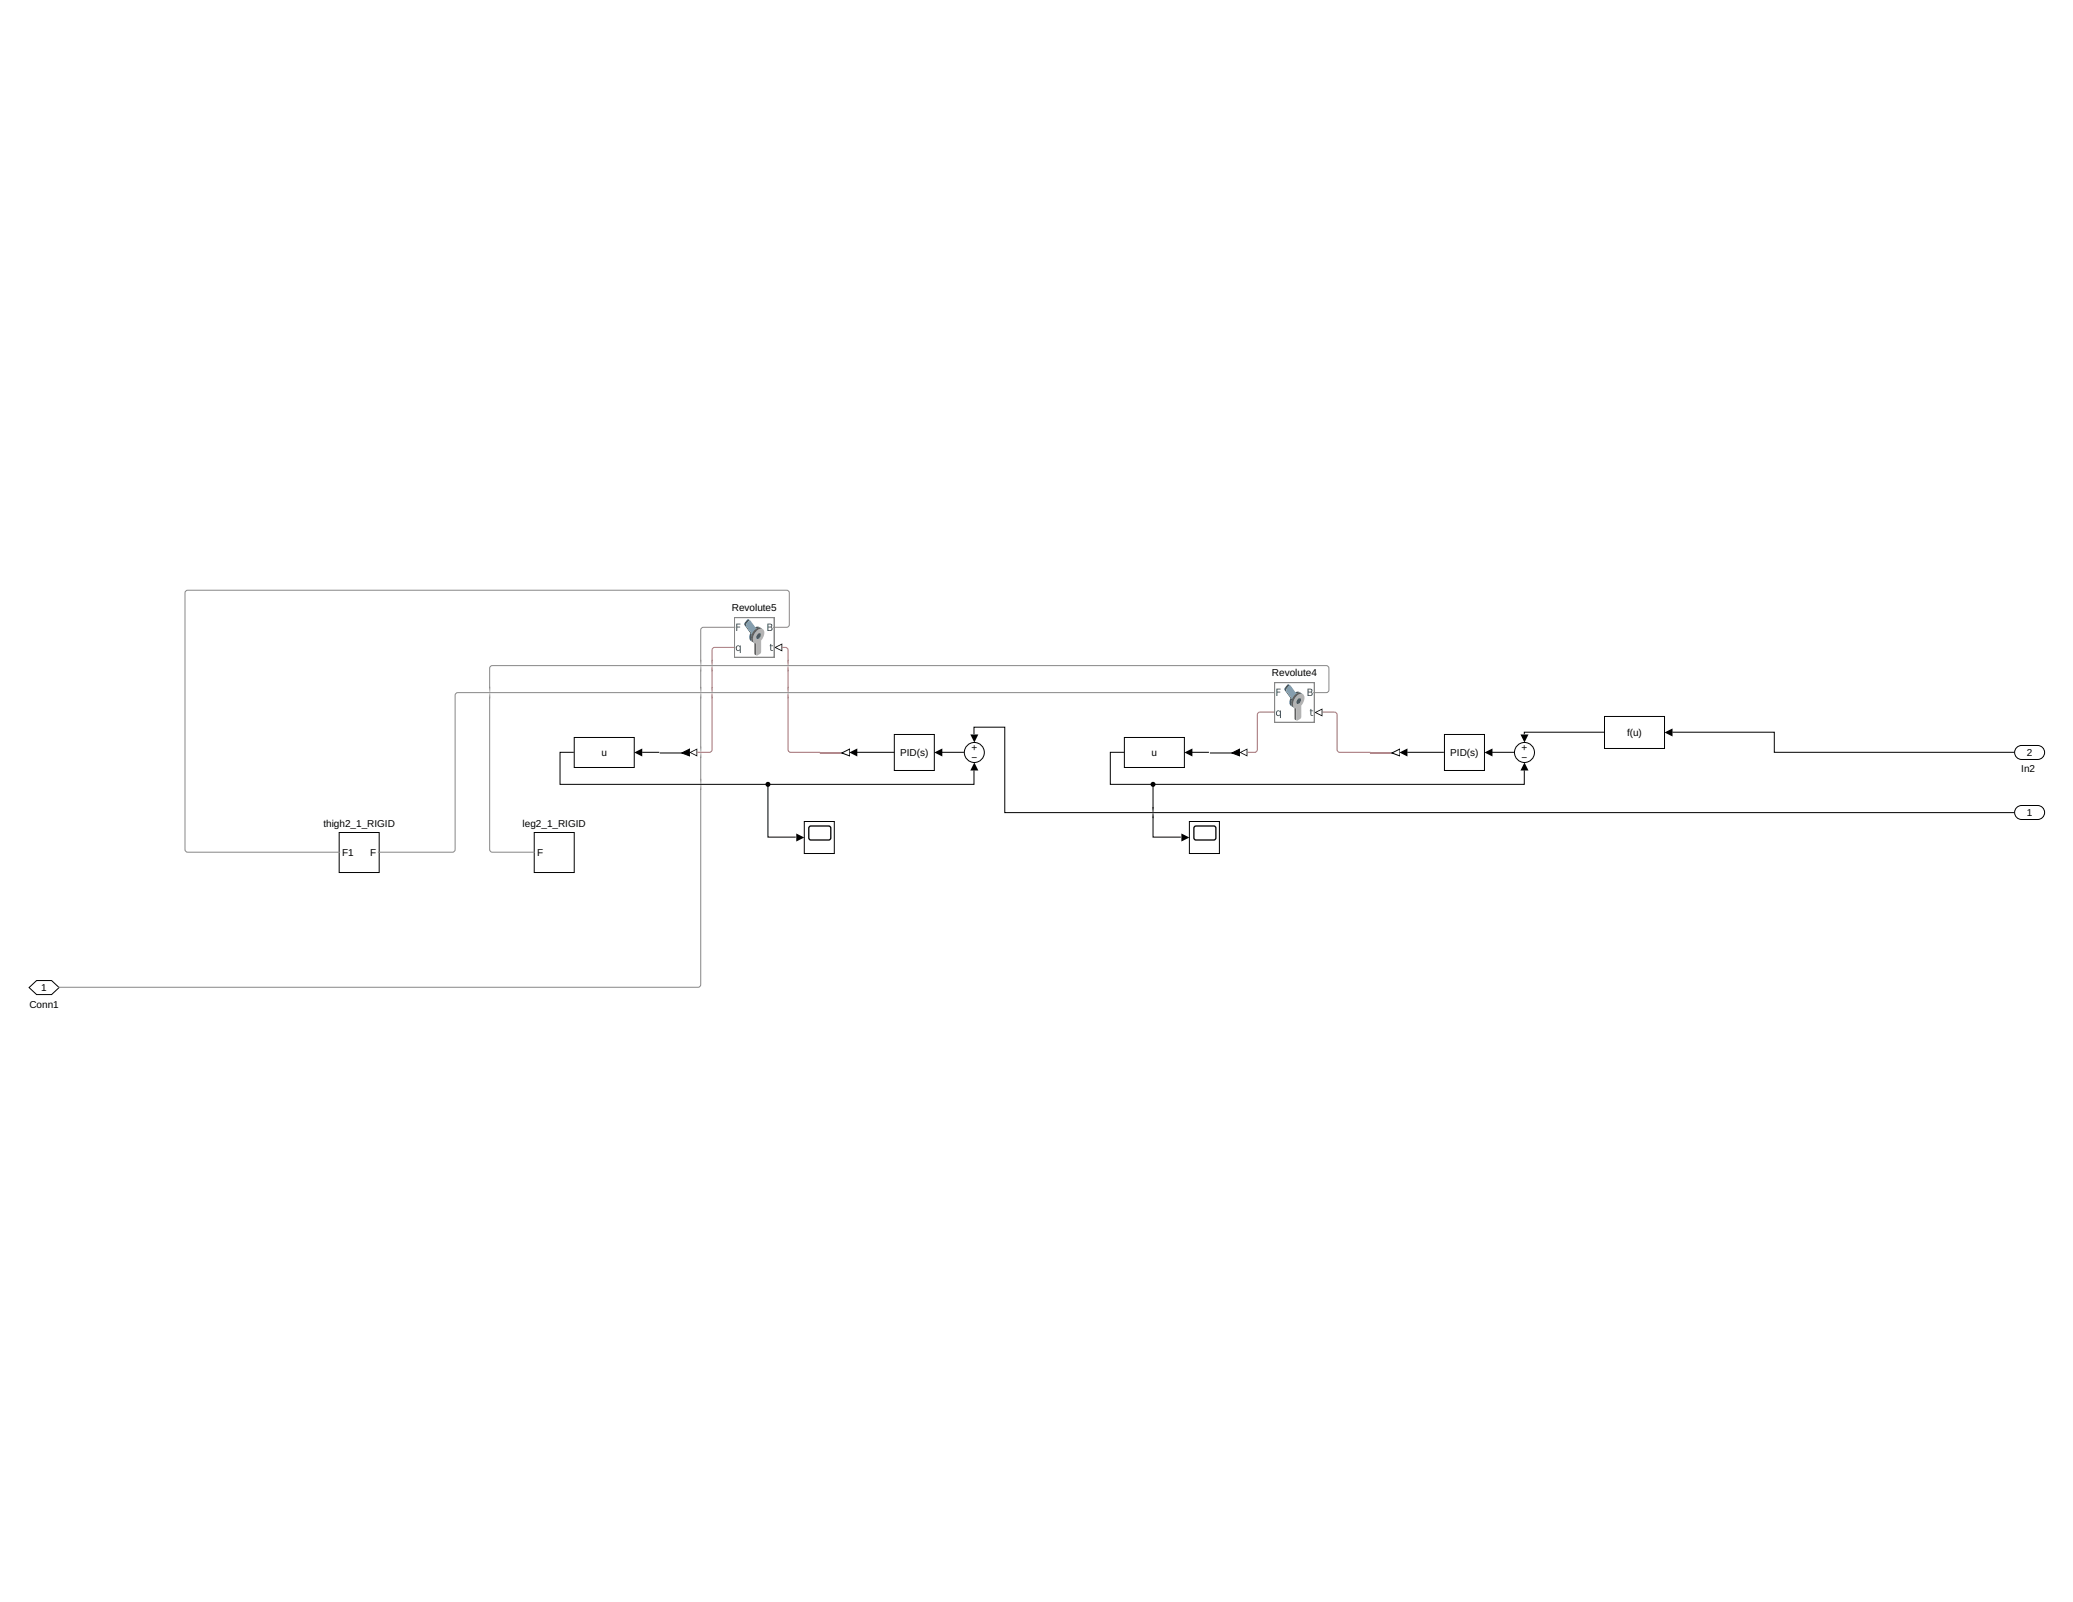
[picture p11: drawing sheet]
<svg xmlns="http://www.w3.org/2000/svg" width="279mm" height="216mm" viewBox="0 0 279 216" stroke-linecap="round" stroke-linejoin="round" font-family="sans-serif">
<defs><g id="words">
<g font-size="1.3">
<text x="98.6" y="82.4">Revolute5</text>
<text x="171.4" y="91.2">Revolute4</text>
<text x="81.1" y="101.9">u</text>
<text x="121.3" y="101.9">PID(s)</text>
<text x="130.9" y="101.2">+</text>
<text x="155.2" y="101.9">u</text>
<text x="195.5" y="101.9">PID(s)</text>
<text x="205.1" y="101.2">+</text>
<text x="219.3" y="99.2">f(u)</text>
<text x="273.2" y="101.9">2</text>
<text x="130.9" y="102.6">−</text>
<text x="205.1" y="102.6">−</text>
<text x="272.4" y="104.1">In2</text>
<text x="43.6" y="111.4">thigh2_1_RIGID</text>
<text x="70.4" y="111.4">leg2_1_RIGID</text>
<text x="273.2" y="110">1</text>
<text x="46.1" y="115.4">F1</text>
<text x="49.9" y="115.4">F</text>
<text x="72.4" y="115.4">F</text>
<text x="4" y="135.8">Conn1</text>
<text x="5.6" y="133.6">1</text>
</g>
</g></defs>
<path d="M177.4 96l.7 .4v-.7zM177.2 96l1-.5v1.1z" fill="#000"/>
<path d="M171.8 92h5.4v5.4h-5.4z" fill="#fff"/>
<path d="M174.5 93.4l.5-.2 .4 .2h-.3l-.4 .1zM173.5 92.3l.2-.1 .2 .2h-.2l-.4 .7 .9 1.1-.2 .7 .3 .4-.3-.2-.2-.2 .1-.8-.8-1.2v-.2z" fill="#34607f"/>
<path d="M173.8 92.4h.1l.9 1.1a.49 .49 0 0 1 .8 .3 1.36 1.36 0 0 1-1.3 1.5 .76 .76 0 0 1-.1-1.1l-.8-1.1v-.3z" fill="#819fb4"/>
<path d="M174.5 93.7l.6-.4 .5 .2h-.4l-.3 .2-.4 .5-.2 .4v.6l.4 .3 .1 1.6-.3-.2v-1.5l-.4-.2-.1-.4 .2-.6z" fill="#5d5d5d"/>
<path d="M174.7 93.8l.6-.3a.56 .56 0 0 1 .5 .8l-.4 .8v1.5a.69 .69 0 0 1-.6 .5l-.1-1.6-.2-.1a1.1 1.1 0 0 1 .2-1.6z" fill="#b3b3b3"/>
<path d="M174.9 94.3l.1-.2 .3 .1a.48 .48 0 0 1 0 .4 .48 .48 0 0 1-.5 .2l-.1-.1z" fill="#34607f"/>
<path d="M171.8 92h5.4v5.4h-5.4z" fill="none" stroke="#878787" stroke-width=".2"/>
<g fill="#2f4f4f">
<path d="M176.6 95.5h.1v.3h.3h-.3l.1 .5 .2 .1v.1h-.2l-.2-.1v-.6h-.1z"/>
<path d="M172 92.8h.6v.1h-.4v.3h.4v.1h-.4v.5h-.2z"/>
<path d="M176.4 93.3v.4h.2a.18 .18 0 0 0 .2-.2 .18 .18 0 0 0-.2-.2zM176.4 92.9v.3h.2a.15 .15 0 0 0 .2-.1 .15 .15 0 0 0-.2-.2zM176.2 92.8h.4a.24 .24 0 0 1 .3 .2 .24 .24 0 0 1-.2 .3 .27 .27 0 0 1 .2 .3 .27 .27 0 0 1-.3 .2h-.4z"/>
<path d="M172.2 95.9a.26 .26 0 0 0-.1 .4 .26 .26 0 0 0 .4 0 .26 .26 0 0 0 0-.3 .26 .26 0 0 0-.3-.1zM172.1 95.8l.2-.1 .2 .2v-.1h.1v1h-.1v-.4a.33 .33 0 0 1-.5 0 .33 .33 0 0 1 0-.4z"/>
</g>
<path d="M104.5 87.3l.9-.5v.9z" fill="#fff"/>
<path d="M104.6 87.3l.7 .3v-.7zM104.4 87.3l1-.6v1.1z" fill="#000"/>
<path d="M99 83.2h5.4v5.4h-5.4z" fill="#fff"/>
<path d="M101.7 84.6l.5-.2 .4 .2h-.3l-.4 .1zM100.7 83.5h.2l.2 .1-.2 .1-.4 .6 .9 1.2-.2 .6 .3 .4-.3-.2-.2-.2 .1-.8-.8-1.1v-.2z" fill="#34607f"/>
<path d="M101 83.7l.1-.1 .9 1.1a.49 .49 0 0 1 .8 .3 1.36 1.36 0 0 1-1.3 1.6 .76 .76 0 0 1-.1-1.1l-.8-1.1v-.3z" fill="#819fb4"/>
<path d="M101.7 84.9l.6-.3 .5 .2-.4-.1-.3 .3-.4 .4-.2 .5v.6l.4 .2 .1 1.6-.3-.2v-1.4l-.4-.3-.1-.4 .2-.6z" fill="#5d5d5d"/>
<path d="M101.9 85.1l.6-.4a.56 .56 0 0 1 .5 .8l-.4 .8v1.5a.69 .69 0 0 1-.6 .5l-.1-1.6h-.2a1.1 1.1 0 0 1 .2-1.6z" fill="#b3b3b3"/>
<path d="M102.1 85.5l.1-.1h.3a.48 .48 0 0 1-.1 .5 .48 .48 0 0 1-.4 .2l-.1-.2z" fill="#34607f"/>
<path d="M99 83.2h5.4v5.4h-5.4z" fill="none" stroke="#878787" stroke-width=".2"/>
<g fill="#2f4f4f">
<path d="M103.8 86.8h.1v.2h.3v.1h-.3v.5h.3v.1h-.2l-.2-.1v-.5h-.1z"/>
<path d="M99.2 84h.6v.2h-.4v.2h.4v.2h-.4v.4h-.2z"/>
<path d="M103.6 84.6v.3h.2a.18 .18 0 0 0 .2-.2 .18 .18 0 0 0-.2-.1zM103.6 84.2v.3h.2a.15 .15 0 0 0 .2-.2 .15 .15 0 0 0-.2-.1zM103.4 84h.4a.24 .24 0 0 1 .3 .2 .24 .24 0 0 1-.2 .3 .27 .27 0 0 1 .2 .3 .27 .27 0 0 1-.3 .2h-.4z"/>
<path d="M99.4 87.2a.26 .26 0 0 0-.1 .3 .26 .26 0 0 0 .4 .1 .26 .26 0 0 0 0-.4 .26 .26 0 0 0-.3 0zM99.3 87.1l.2-.1 .2 .1v-.1h.1v1h-.1v-.4a.33 .33 0 0 1-.5 .1 .33 .33 0 0 1 0-.5z"/>
</g>
<path d="M72 112.2h5.4v5.4h-5.4z" fill="#fff"/>
<path d="M72 112.2h5.4v5.4h-5.4z" fill="none" stroke="#000" stroke-width=".13"/>
<path d="M45.7 112.2h5.4v5.4h-5.4z" fill="#fff"/>
<path d="M45.7 112.2h5.4v5.4h-5.4z" fill="none" stroke="#000" stroke-width=".13"/>
<path d="M184.6 99.4h4v4h-4z" fill="#fff"/>
<path d="M184.6 101.5h4.1" fill="none" stroke="#a06c70" stroke-width=".2"/>
<path d="M187.6 101.5l1.1-.6v1z" fill="#fff"/>
<path d="M188.7 100.9l-1.1 .6 1.1 .4" fill="none" stroke="#000" stroke-width=".13"/>
<circle cx="205.5" cy="101.4" r="1.35" fill="#fff"/>
<circle cx="205.5" cy="101.4" r="1.35" fill="none" stroke="#000" stroke-width=".13"/>
<path d="M167.2 101.4l.9-.4v.9z" fill="#fff"/>
<path d="M167.3 101.4l.7 .4v-.8zM167 101.4l1.1-.5v1.1z" fill="#000"/>
<path d="M163 99.4h4v4h-4z" fill="#fff"/>
<path d="M163.1 101.5h4M167.1 100.9l-1.1 .6 1.1 .4" fill="none" stroke="#000" stroke-width=".13"/>
<path d="M166 101.5l1.1-.6v1z" fill="#000"/>
<path d="M151.5 99.4h8.1v4h-8.1z" fill="#fff"/>
<path d="M151.5 99.4h8.1v4h-8.1z" fill="none" stroke="#000" stroke-width=".13"/>
<path d="M110.4 99.4h4.1v4h-4.1z" fill="#fff"/>
<path d="M110.5 101.5h4" fill="none" stroke="#a06c70" stroke-width=".2"/>
<path d="M113.5 101.5l1-.6v1z" fill="#fff"/>
<path d="M114.5 100.9l-1 .6 1 .4" fill="none" stroke="#000" stroke-width=".13"/>
<path d="M120.5 99h5.4v4.8h-5.4z" fill="#fff"/>
<path d="M120.5 99h5.4v4.8h-5.4z" fill="none" stroke="#000" stroke-width=".13"/>
<circle cx="131.3" cy="101.4" r="1.35" fill="#fff"/>
<circle cx="131.3" cy="101.4" r="1.35" fill="none" stroke="#000" stroke-width=".13"/>
<path d="M93 101.4l.9-.4v.9z" fill="#fff"/>
<path d="M93.1 101.4l.8 .4v-.8zM92.9 101.4l1.1-.5v1.1z" fill="#000"/>
<path d="M88.9 99.4h4v4h-4z" fill="#fff"/>
<path d="M88.9 101.5h4M92.9 100.9l-1 .6 1 .4" fill="none" stroke="#000" stroke-width=".13"/>
<path d="M91.9 101.5l1-.6v1z" fill="#000"/>
<path d="M77.4 99.4h8.1v4h-8.1z" fill="#fff"/>
<path d="M77.4 99.4h8.1v4h-8.1z" fill="none" stroke="#000" stroke-width=".13"/>
<path d="M271.8 100.7l.3-.2h.4h2.1a.94 .94 0 0 1 1 .9 .94 .94 0 0 1-1 1h-2.1a.94 .94 0 0 1-.9-.6 .94 .94 0 0 1 .2-1.1z" fill="#fff"/>
<path d="M271.8 100.7l.3-.2h.4h2.1a.94 .94 0 0 1 1 .9 .94 .94 0 0 1-1 1h-2.1a.94 .94 0 0 1-.9-.6 .94 .94 0 0 1 .2-1.1z" fill="none" stroke="#000" stroke-width=".13"/>
<path d="M271.8 108.8l.3-.2h.4h2.1a.94 .94 0 0 1 1 .9 .94 .94 0 0 1-1 .9h-2.1a.94 .94 0 0 1-.9-.5 .94 .94 0 0 1 .2-1.1z" fill="#fff"/>
<path d="M271.8 108.8l.3-.2h.4h2.1a.94 .94 0 0 1 1 .9 .94 .94 0 0 1-1 .9h-2.1a.94 .94 0 0 1-.9-.5 .94 .94 0 0 1 .2-1.1z" fill="none" stroke="#000" stroke-width=".13"/>
<path d="M3.9 133.1l1-1h2.1l1 1-1 .9h-2.1z" fill="#fff"/>
<path d="M3.9 133.1l1-1h2.1l1 1-1 .9h-2.1z" fill="none" stroke="#000" stroke-width=".13"/>
<path d="M108.4 110.7h4v4.3h-4z" fill="#fff"/>
<path d="M109.1 111.4h2.7l.2 .2-.1 1.5-.2 .1h-2.6l-.1-.3v-1.3z" fill="none" stroke="#000" stroke-width=".18"/>
<path d="M108.4 110.7h4v4.3h-4z" fill="none" stroke="#000" stroke-width=".13"/>
<path d="M194.7 99h5.4v4.8h-5.4z" fill="#fff"/>
<path d="M194.7 99h5.4v4.8h-5.4z" fill="none" stroke="#000" stroke-width=".13"/>
<path d="M160.3 110.7h4.1v4.3h-4.1z" fill="#fff"/>
<path d="M161 111.4h2.7l.2 .2-.1 1.5-.2 .1h-2.6l-.1-.3v-1.3z" fill="none" stroke="#000" stroke-width=".18"/>
<path d="M160.3 110.7h4.1v4.3h-4.1z" fill="none" stroke="#000" stroke-width=".13"/>
<path d="M216.3 96.6h8v4.3h-8z" fill="#fff"/>
<g fill="none" stroke="#000" stroke-width=".13">
<path d="M131.3 99v-1h4.1v11.5h136.1M216.2 98.7h-10.8v.3M216.3 96.6h8v4.3h-8zM225.4 98.7h13.7v2.7h32.4M77.3 101.4h-1.8v4.3h28M86.5 101.4h2.4M103.5 105.7v7.1h3.8M115.5 101.4h5M126.9 101.4h3M131.3 103.8v1.9h-27.8M151.5 101.4h-1.9v4.3h5.8M155.4 109.6v3.2h3.8"/>
<path d="M155.4 105.7v3.7M155.4 110.1v.2M160.6 101.4h2.3M189.7 101.4h4.9M201.1 101.4h3M205.4 103.8v1.9h-50"/>
</g>
<g fill="#000">
<path d="M224.3 98.7l1.1-.5v1.1zM85.5 101.4l1.1-.5v1.1zM107.3 112.3l1.1 .6-1.1 .5zM114.5 101.4l1-.5v1.1zM125.9 101.4l1.1-.5v1.1zM130.8 99h1.1l-.6 1.1zM131.3 102.8l.6 1h-1.1zM159.6 101.4l1.1-.5v1.1zM159.2 112.3l1.1 .6-1.1 .5zM188.6 101.4l1.1-.5v1.1zM200.1 101.4l1.1-.5v1.1zM205.5 102.8l.5 1h-1.1z"/>
<path d="M204.9 99h1.1l-.5 1.1z"/>
</g>
<path d="M66 93.2v-3.2v-.1l.3-.2 112.6 .1 .2 .2v3.2l-.3 .1h-1.8M66 93.4v21.1l.2 .3 .1 .1h5.8M66 92.6v.1M94.4 88.9v.2M94.4 89.8v3.4M94.4 93.4v7.9M99.1 84.5h-4.3l-.3 .2-.1 4.9M104.2 84.5h1.8l.3-.1 .1-4.5-.2-.3h-81.1l-.2 .3 .1 34.8 .3 .2h20.5M171.8 93.3h-110.1l-.3 .2-.1 .2v21l-.3 .2h-10.1M94.4 105.8v26.9l-.1 .3-86.5 .1M94.4 101.5v4.1" fill="none" stroke="#878787" stroke-width=".13"/>
<path d="M66 92.7v.1M66 93.9v.1M94.4 89.1v.1M94.4 90.2v.1M94.4 92.7v.1M94.4 93.9v.1M94.4 100.7v.2M94.4 101.9v.1" fill="none" stroke="#9c9c9c" stroke-width=".13"/>
<path d="M66 92.8v.2M66 93.7v.2M94.4 89.2v.1M94.4 90.1v.1M94.4 92.8v.2M94.4 93.7v.2M94.4 100.9v.1M94.4 101.8v.1" fill="none" stroke="#b1b1b1" stroke-width=".13"/>
<path d="M66 93v.1M66 93.6v.1M94.4 89.3v.2M94.4 89.9v.2M94.4 93v.1M94.4 93.6v.1M94.4 101v.2M94.4 101.6v.2" fill="none" stroke="#c6c6c6" stroke-width=".13"/>
<path d="M66 93.1v.1M66 93.4v.2M94.4 89.5v.1M94.4 89.8v.1M94.4 93.1v.1M94.4 93.4v.2M94.4 101.2v.1M94.4 101.5v.1" fill="none" stroke="#dadada" stroke-width=".13"/>
<path d="M94.4 105.1v.1M94.4 106.2v.1" fill="none" stroke="#9d9d9d" stroke-width=".13"/>
<path d="M94.4 105.2v.2M94.4 106v.2" fill="none" stroke="#b3b3b3" stroke-width=".13"/>
<path d="M94.4 105.4v.1M94.4 105.9v.1" fill="none" stroke="#c8c8c8" stroke-width=".13"/>
<path d="M94.4 105.5v.1M94.4 105.8v.1" fill="none" stroke="#dedede" stroke-width=".13"/>
<path d="M96 93.4v7.7l-.2 .2-.2 .1h-1.7M96 89.8v3.4M96 94v.1M99.1 87.2l-3 .1-.1 .3v2M105.4 87.2h.5l.3 .2v2.2M106.2 93.4l.1 7.8 .3 .2h3.9M106.2 89.8v3.4M106.2 94v.1M171.8 96h-2l-.3 .1v5l-.2 .2-.2 .1h-1M178.2 96h1.7l.3 .1v5l.2 .2 4.3 .1" fill="none" stroke="#a06c70" stroke-width=".13"/>
<path d="M96 89.1v.1M96 90.2v.1M96 92.7v.1M96 93.9v.1M106.2 89.1v.1M106.2 90.2v.1M106.2 92.7v.1M106.2 93.9v.1" fill="none" stroke="#b18689" stroke-width=".13"/>
<path d="M96 89.2v.1M96 90.1v.1M96 92.8v.2M96 93.7v.2M106.2 89.2v.1M106.2 90.1v.1M106.2 92.8v.2M106.2 93.7v.2" fill="none" stroke="#c19fa2" stroke-width=".13"/>
<path d="M96 89.3v.2M96 89.9v.2M96 93v.1M96 93.6v.1M106.2 89.3v.2M106.2 89.9v.2M106.2 93v.1M106.2 93.6v.1" fill="none" stroke="#d2b9bb" stroke-width=".13"/>
<path d="M96 89.5v.1M96 89.8v.1M96 93.1v.1M96 93.4v.2M106.2 89.5v.1M106.2 89.8v.1M106.2 93.1v.1M106.2 93.4v.2" fill="none" stroke="#e2d2d3" stroke-width=".13"/>
<g fill="#000">
<circle cx="103.5" cy="105.7" r=".34"/>
<circle cx="155.4" cy="105.7" r=".34"/>
</g>
<path d="M155.4 108.9v.1M155.4 110v.1" fill="none" stroke="#2e2e2e" stroke-width=".13"/>
<path d="M155.4 109v.2M155.4 109.9v.1" fill="none" stroke="#5d5d5d" stroke-width=".13"/>
<path d="M155.4 109.2v.1M155.4 109.7v.2" fill="none" stroke="#8b8b8b" stroke-width=".13"/>
<path d="M155.4 109.3v.1M155.4 109.6v.1" fill="none" stroke="#b9b9b9" stroke-width=".13"/>
<use href="#words"/>
</svg>
